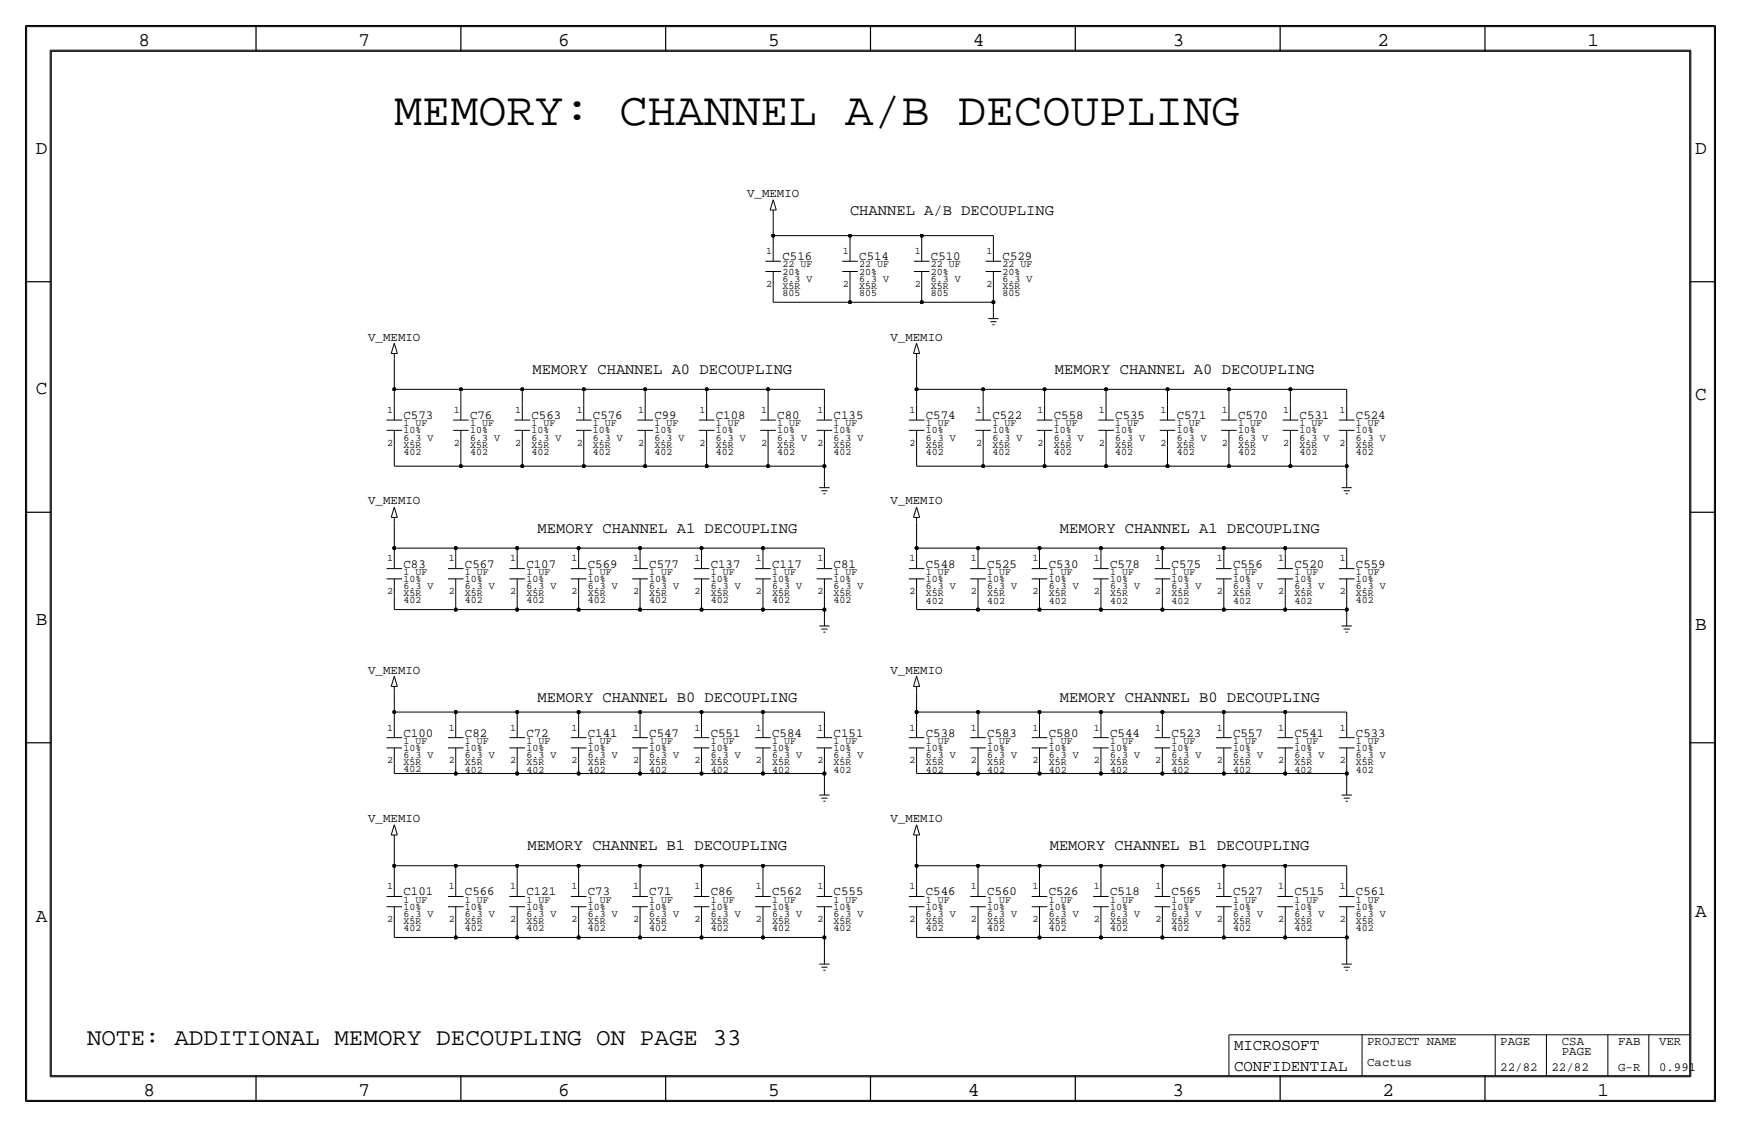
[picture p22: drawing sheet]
<svg xmlns="http://www.w3.org/2000/svg" width="432mm" height="279mm" viewBox="0 0 432 279" stroke-linecap="round" stroke-linejoin="round" font-family="sans-serif">
<defs><g id="words">
<text font-size="11.7" x="97.7" y="31">MEMORY: CHANNEL A/B DECOUPLING</text>
<text font-size="6" x="21.6" y="259.1">NOTE: ADDITIONAL MEMORY DECOUPLING ON PAGE 33</text>
<g font-size="4.8">
<text x="34.3" y="11.4">8</text>
<text x="88.9" y="11.4">7</text>
<text x="138.5" y="11.4">6</text>
<text x="190.5" y="11.4">5</text>
<text x="241.3" y="11.4">4</text>
<text x="290.8" y="11.4">3</text>
<text x="341.6" y="11.4">2</text>
<text x="393.7" y="11.4">1</text>
<text x="8.9" y="38.1">D</text>
<text x="420.4" y="38.1">D</text>
<text x="8.9" y="97.8">C</text>
<text x="420.4" y="99.1">C</text>
<text x="8.9" y="154.9">B</text>
<text x="420.4" y="156.2">B</text>
<text x="420.4" y="227.3">A</text>
<text x="8.9" y="228.6">A</text>
<text x="35.6" y="271.8">8</text>
<text x="88.9" y="271.8">7</text>
<text x="138.4" y="271.8">6</text>
<text x="190.5" y="271.8">5</text>
<text x="240" y="271.8">4</text>
<text x="290.8" y="271.8">3</text>
<text x="342.9" y="271.8">2</text>
<text x="396.2" y="271.8">1</text>
</g>
<g font-size="3.9">
<text x="306.1" y="260.4">MICROSOFT</text>
<text x="306.1" y="265.4">CONFIDENTIAL</text>
</g>
<g font-size="3.8">
<text x="210.8" y="53.3">CHANNEL A/B DECOUPLING</text>
<text x="132.1" y="92.7">MEMORY CHANNEL A0 DECOUPLING</text>
<text x="261.6" y="92.7">MEMORY CHANNEL A0 DECOUPLING</text>
<text x="133.4" y="132.1">MEMORY CHANNEL A1 DECOUPLING</text>
<text x="262.9" y="132.1">MEMORY CHANNEL A1 DECOUPLING</text>
<text x="133.4" y="174">MEMORY CHANNEL B0 DECOUPLING</text>
<text x="262.9" y="174">MEMORY CHANNEL B0 DECOUPLING</text>
<text x="130.8" y="210.8">MEMORY CHANNEL B1 DECOUPLING</text>
<text x="260.4" y="210.8">MEMORY CHANNEL B1 DECOUPLING</text>
</g>
<g font-size="3.1">
<text x="185.3" y="48.9">V_MEMIO</text>
<text x="194.1" y="64.5">C516</text>
<text x="213.1" y="64.5">C514</text>
<text x="230.9" y="64.5">C510</text>
<text x="248.7" y="64.5">C529</text>
<text x="91.3" y="84.4">V_MEMIO</text>
<text x="220.9" y="84.4">V_MEMIO</text>
<text x="100.1" y="103.9">C573</text>
<text x="116.6" y="103.9">C76</text>
<text x="131.8" y="103.9">C563</text>
<text x="147.1" y="103.9">C576</text>
<text x="162.3" y="103.9">C99</text>
<text x="177.5" y="103.9">C108</text>
<text x="192.8" y="103.9">C80</text>
<text x="206.8" y="103.9">C135</text>
<text x="229.6" y="103.9">C574</text>
<text x="246.1" y="103.9">C522</text>
<text x="261.4" y="103.9">C558</text>
<text x="276.6" y="103.9">C535</text>
<text x="291.8" y="103.9">C571</text>
<text x="307.1" y="103.9">C570</text>
<text x="322.3" y="103.9">C531</text>
<text x="336.3" y="103.9">C524</text>
<text x="91.3" y="125.1">V_MEMIO</text>
<text x="220.9" y="125.1">V_MEMIO</text>
<text x="100.1" y="140.7">C83</text>
<text x="115.3" y="140.7">C567</text>
<text x="130.6" y="140.7">C107</text>
<text x="145.8" y="140.7">C569</text>
<text x="161" y="140.7">C577</text>
<text x="176.3" y="140.7">C137</text>
<text x="191.5" y="140.7">C117</text>
<text x="206.8" y="140.7">C81</text>
<text x="229.6" y="140.7">C548</text>
<text x="244.9" y="140.7">C525</text>
<text x="260.1" y="140.7">C530</text>
<text x="275.3" y="140.7">C578</text>
<text x="290.6" y="140.7">C575</text>
<text x="305.8" y="140.7">C556</text>
<text x="321.1" y="140.7">C520</text>
<text x="336.3" y="140.7">C559</text>
<text x="91.3" y="167">V_MEMIO</text>
<text x="220.9" y="167">V_MEMIO</text>
<text x="100.1" y="182.6">C100</text>
<text x="115.3" y="182.6">C82</text>
<text x="130.6" y="182.6">C72</text>
<text x="145.8" y="182.6">C141</text>
<text x="161" y="182.6">C547</text>
<text x="176.3" y="182.6">C551</text>
<text x="191.5" y="182.6">C584</text>
<text x="206.8" y="182.6">C151</text>
<text x="229.6" y="182.6">C538</text>
<text x="244.9" y="182.6">C583</text>
<text x="260.1" y="182.6">C580</text>
<text x="275.3" y="182.6">C544</text>
<text x="290.6" y="182.6">C523</text>
<text x="305.8" y="182.6">C557</text>
<text x="321.1" y="182.6">C541</text>
<text x="336.3" y="182.6">C533</text>
<text x="91.3" y="203.8">V_MEMIO</text>
<text x="220.9" y="203.8">V_MEMIO</text>
<text x="100.1" y="222">C101</text>
<text x="115.3" y="222">C566</text>
<text x="130.6" y="222">C121</text>
<text x="145.8" y="222">C73</text>
<text x="161" y="222">C71</text>
<text x="176.3" y="222">C86</text>
<text x="191.5" y="222">C562</text>
<text x="206.8" y="222">C555</text>
<text x="229.6" y="222">C546</text>
<text x="244.9" y="222">C560</text>
<text x="260.1" y="222">C526</text>
<text x="275.3" y="222">C518</text>
<text x="290.6" y="222">C565</text>
<text x="305.8" y="222">C527</text>
<text x="321.1" y="222">C515</text>
<text x="336.3" y="222">C561</text>
<text x="339.1" y="259.1">PROJECT NAME</text>
<text x="372.1" y="259.1">PAGE</text>
<text x="387.4" y="259.1">CSA</text>
<text x="387.4" y="261.6">PAGE</text>
<text x="401.3" y="259.1">FAB</text>
<text x="411.5" y="259.1">VER</text>
<text x="339.1" y="264.2">Cactus</text>
<text x="372.1" y="265.4">22/82</text>
<text x="384.8" y="265.4">22/82</text>
<text x="401.3" y="265.4">G-R</text>
<text x="411.5" y="265.4">0.991</text>
</g>
<g font-size="2.5">
<text x="190" y="63">1</text>
<text x="209.1" y="63">1</text>
<text x="226.9" y="63">1</text>
<text x="244.6" y="63">1</text>
<text x="190" y="71.1">2</text>
<text x="194.1" y="69.8">6.3 V</text>
<text x="194.1" y="68.1">20%</text>
<text x="194.1" y="66.3">22 UF</text>
<text x="194.1" y="71.6">X5R</text>
<text x="209.1" y="71.1">2</text>
<text x="213.1" y="69.9">6.3 V</text>
<text x="213.1" y="68.1">20%</text>
<text x="213.1" y="66.3">22 UF</text>
<text x="213.1" y="71.6">X5R</text>
<text x="226.9" y="71.1">2</text>
<text x="230.9" y="69.8">6.3 V</text>
<text x="230.9" y="68.1">20%</text>
<text x="230.9" y="66.3">22 UF</text>
<text x="230.9" y="71.6">X5R</text>
<text x="244.6" y="71.1">2</text>
<text x="248.7" y="71.6">X5R</text>
<text x="248.7" y="68.1">20%</text>
<text x="248.7" y="66.3">22 UF</text>
<text x="248.7" y="69.8">6.3 V</text>
<text x="194.1" y="73.4">805</text>
<text x="213.1" y="73.4">805</text>
<text x="230.9" y="73.4">805</text>
<text x="248.7" y="73.4">805</text>
<text x="96" y="102.4">1</text>
<text x="100.1" y="105.7">1 UF</text>
<text x="100.1" y="107.4">10%</text>
<text x="112.5" y="102.4">1</text>
<text x="116.6" y="105.7">1 UF</text>
<text x="116.6" y="107.4">10%</text>
<text x="127.8" y="102.4">1</text>
<text x="131.8" y="105.7">1 UF</text>
<text x="131.8" y="107.4">10%</text>
<text x="143" y="102.4">1</text>
<text x="147.1" y="107.4">10%</text>
<text x="147.1" y="105.7">1 UF</text>
<text x="158.3" y="102.4">1</text>
<text x="162.3" y="105.7">1 UF</text>
<text x="162.3" y="107.4">10%</text>
<text x="173.5" y="102.4">1</text>
<text x="177.5" y="105.7">1 UF</text>
<text x="177.5" y="107.4">10%</text>
<text x="188.7" y="102.4">1</text>
<text x="192.8" y="105.7">1 UF</text>
<text x="192.8" y="107.4">10%</text>
<text x="202.7" y="102.4">1</text>
<text x="206.8" y="107.4">10%</text>
<text x="206.8" y="105.7">1 UF</text>
<text x="225.6" y="102.4">1</text>
<text x="229.6" y="107.4">10%</text>
<text x="229.6" y="105.7">1 UF</text>
<text x="242.1" y="102.4">1</text>
<text x="246.1" y="107.4">10%</text>
<text x="246.1" y="105.7">1 UF</text>
<text x="257.3" y="102.4">1</text>
<text x="261.4" y="105.7">1 UF</text>
<text x="261.4" y="107.5">10%</text>
<text x="272.6" y="102.4">1</text>
<text x="276.6" y="105.7">1 UF</text>
<text x="276.6" y="107.5">10%</text>
<text x="287.8" y="102.4">1</text>
<text x="291.8" y="107.5">10%</text>
<text x="291.8" y="105.7">1 UF</text>
<text x="303" y="102.4">1</text>
<text x="307.1" y="105.7">1 UF</text>
<text x="307.1" y="107.5">10%</text>
<text x="318.3" y="102.4">1</text>
<text x="322.3" y="105.7">1 UF</text>
<text x="322.3" y="107.5">10%</text>
<text x="332.3" y="102.4">1</text>
<text x="336.3" y="105.7">1 UF</text>
<text x="336.3" y="107.5">10%</text>
<text x="96" y="110.5">2</text>
<text x="100.1" y="109.2">6.3 V</text>
<text x="100.1" y="112.8">402</text>
<text x="100.1" y="111">X5R</text>
<text x="112.5" y="110.5">2</text>
<text x="116.6" y="112.8">402</text>
<text x="116.6" y="111">X5R</text>
<text x="116.6" y="109.2">6.3 V</text>
<text x="127.8" y="110.5">2</text>
<text x="131.8" y="111">X5R</text>
<text x="131.8" y="112.8">402</text>
<text x="131.8" y="109.2">6.3 V</text>
<text x="143" y="110.5">2</text>
<text x="147.1" y="112.8">402</text>
<text x="147.1" y="111">X5R</text>
<text x="147.1" y="109.2">6.3 V</text>
<text x="158.3" y="110.5">2</text>
<text x="162.3" y="111">X5R</text>
<text x="162.3" y="112.8">402</text>
<text x="162.3" y="109.2">6.3 V</text>
<text x="173.5" y="110.5">2</text>
<text x="177.5" y="109.2">6.3 V</text>
<text x="177.5" y="111">X5R</text>
<text x="177.5" y="112.8">402</text>
<text x="188.7" y="110.5">2</text>
<text x="192.8" y="111">X5R</text>
<text x="192.8" y="109.2">6.3 V</text>
<text x="192.8" y="112.8">402</text>
<text x="202.7" y="110.5">2</text>
<text x="206.8" y="112.8">402</text>
<text x="206.8" y="111">X5R</text>
<text x="206.8" y="109.2">6.3 V</text>
<text x="225.6" y="110.5">2</text>
<text x="229.6" y="109.2">6.3 V</text>
<text x="229.6" y="112.8">402</text>
<text x="229.6" y="111">X5R</text>
<text x="242.1" y="110.5">2</text>
<text x="246.1" y="109.2">6.3 V</text>
<text x="246.1" y="111">X5R</text>
<text x="246.1" y="112.8">402</text>
<text x="257.3" y="110.5">2</text>
<text x="261.4" y="111">X5R</text>
<text x="261.4" y="112.8">402</text>
<text x="261.4" y="109.2">6.3 V</text>
<text x="272.6" y="110.5">2</text>
<text x="276.6" y="109.2">6.3 V</text>
<text x="276.6" y="111">X5R</text>
<text x="276.6" y="112.8">402</text>
<text x="287.8" y="110.5">2</text>
<text x="291.8" y="112.8">402</text>
<text x="291.8" y="111">X5R</text>
<text x="291.8" y="109.2">6.3 V</text>
<text x="303" y="110.5">2</text>
<text x="307.1" y="111">X5R</text>
<text x="307.1" y="112.8">402</text>
<text x="307.1" y="109.2">6.3 V</text>
<text x="318.3" y="110.5">2</text>
<text x="322.3" y="111">X5R</text>
<text x="322.3" y="112.8">402</text>
<text x="322.3" y="109.2">6.3 V</text>
<text x="332.3" y="110.5">2</text>
<text x="336.3" y="111">X5R</text>
<text x="336.3" y="109.2">6.3 V</text>
<text x="336.3" y="112.8">402</text>
<text x="96" y="139.2">1</text>
<text x="100.1" y="142.5">1 UF</text>
<text x="111.3" y="139.2">1</text>
<text x="115.3" y="142.5">1 UF</text>
<text x="126.5" y="139.2">1</text>
<text x="130.6" y="142.5">1 UF</text>
<text x="141.8" y="139.2">1</text>
<text x="145.8" y="142.5">1 UF</text>
<text x="157" y="139.2">1</text>
<text x="161" y="142.5">1 UF</text>
<text x="172.2" y="139.2">1</text>
<text x="176.3" y="142.5">1 UF</text>
<text x="187.5" y="139.2">1</text>
<text x="191.5" y="142.5">1 UF</text>
<text x="202.7" y="139.2">1</text>
<text x="206.8" y="142.5">1 UF</text>
<text x="225.6" y="139.2">1</text>
<text x="229.6" y="142.5">1 UF</text>
<text x="240.8" y="139.2">1</text>
<text x="244.8" y="142.5">1 UF</text>
<text x="256.1" y="139.2">1</text>
<text x="260.1" y="142.5">1 UF</text>
<text x="271.3" y="139.2">1</text>
<text x="275.3" y="142.5">1 UF</text>
<text x="286.5" y="139.2">1</text>
<text x="290.6" y="142.5">1 UF</text>
<text x="301.8" y="139.2">1</text>
<text x="305.8" y="142.5">1 UF</text>
<text x="317" y="139.2">1</text>
<text x="321.1" y="142.5">1 UF</text>
<text x="332.3" y="139.2">1</text>
<text x="336.3" y="142.5">1 UF</text>
<text x="96" y="147.3">2</text>
<text x="100.1" y="144.3">10%</text>
<text x="100.1" y="146">6.3 V</text>
<text x="100.1" y="149.6">402</text>
<text x="100.1" y="147.8">X5R</text>
<text x="111.3" y="147.3">2</text>
<text x="115.3" y="146">6.3 V</text>
<text x="115.3" y="144.3">10%</text>
<text x="115.3" y="149.6">402</text>
<text x="115.3" y="147.8">X5R</text>
<text x="126.5" y="147.3">2</text>
<text x="130.6" y="146">6.3 V</text>
<text x="130.6" y="144.3">10%</text>
<text x="130.6" y="149.6">402</text>
<text x="130.6" y="147.8">X5R</text>
<text x="141.8" y="147.3">2</text>
<text x="145.8" y="146">6.3 V</text>
<text x="145.8" y="147.8">X5R</text>
<text x="145.8" y="149.6">402</text>
<text x="145.8" y="144.3">10%</text>
<text x="157" y="147.3">2</text>
<text x="161" y="147.8">X5R</text>
<text x="161" y="149.6">402</text>
<text x="161" y="144.3">10%</text>
<text x="161" y="146">6.3 V</text>
<text x="172.2" y="147.3">2</text>
<text x="176.3" y="146">6.3 V</text>
<text x="176.3" y="144.3">10%</text>
<text x="176.3" y="149.6">402</text>
<text x="176.3" y="147.8">X5R</text>
<text x="187.5" y="147.3">2</text>
<text x="191.5" y="144.3">10%</text>
<text x="191.5" y="149.6">402</text>
<text x="191.5" y="147.8">X5R</text>
<text x="191.5" y="146">6.3 V</text>
<text x="202.7" y="147.3">2</text>
<text x="206.8" y="147.8">X5R</text>
<text x="206.8" y="144.3">10%</text>
<text x="206.8" y="149.6">402</text>
<text x="206.8" y="146">6.3 V</text>
<text x="225.6" y="147.3">2</text>
<text x="229.6" y="149.6">402</text>
<text x="229.6" y="147.8">X5R</text>
<text x="229.6" y="146.1">6.3 V</text>
<text x="229.6" y="144.3">10%</text>
<text x="240.8" y="147.3">2</text>
<text x="244.8" y="149.6">402</text>
<text x="244.8" y="146.1">6.3 V</text>
<text x="244.8" y="147.8">X5R</text>
<text x="244.8" y="144.3">10%</text>
<text x="256.1" y="147.3">2</text>
<text x="260.1" y="146.1">6.3 V</text>
<text x="260.1" y="147.8">X5R</text>
<text x="260.1" y="149.6">402</text>
<text x="260.1" y="144.3">10%</text>
<text x="271.3" y="147.3">2</text>
<text x="275.3" y="149.6">402</text>
<text x="275.3" y="144.3">10%</text>
<text x="275.3" y="147.8">X5R</text>
<text x="275.3" y="146.1">6.3 V</text>
<text x="286.5" y="147.3">2</text>
<text x="290.6" y="147.8">X5R</text>
<text x="290.6" y="149.6">402</text>
<text x="290.6" y="144.3">10%</text>
<text x="290.6" y="146.1">6.3 V</text>
<text x="301.8" y="147.3">2</text>
<text x="305.8" y="146.1">6.3 V</text>
<text x="305.8" y="147.8">X5R</text>
<text x="305.8" y="149.6">402</text>
<text x="305.8" y="144.3">10%</text>
<text x="317" y="147.3">2</text>
<text x="321.1" y="149.6">402</text>
<text x="321.1" y="147.8">X5R</text>
<text x="321.1" y="146.1">6.3 V</text>
<text x="321.1" y="144.3">10%</text>
<text x="332.3" y="147.3">2</text>
<text x="336.3" y="149.6">402</text>
<text x="336.3" y="144.3">10%</text>
<text x="336.3" y="146.1">6.3 V</text>
<text x="336.3" y="147.8">X5R</text>
<text x="96" y="181.1">1</text>
<text x="100.1" y="184.4">1 UF</text>
<text x="111.3" y="181.1">1</text>
<text x="115.3" y="184.4">1 UF</text>
<text x="126.5" y="181.1">1</text>
<text x="130.6" y="184.4">1 UF</text>
<text x="141.8" y="181.1">1</text>
<text x="145.8" y="184.4">1 UF</text>
<text x="157" y="181.1">1</text>
<text x="161" y="184.4">1 UF</text>
<text x="172.2" y="181.1">1</text>
<text x="176.3" y="184.4">1 UF</text>
<text x="187.5" y="181.1">1</text>
<text x="191.5" y="184.4">1 UF</text>
<text x="202.7" y="181.1">1</text>
<text x="206.8" y="184.4">1 UF</text>
<text x="225.6" y="181.1">1</text>
<text x="229.6" y="184.4">1 UF</text>
<text x="240.8" y="181.1">1</text>
<text x="244.9" y="184.4">1 UF</text>
<text x="256.1" y="181.1">1</text>
<text x="260.1" y="184.4">1 UF</text>
<text x="271.3" y="181.1">1</text>
<text x="275.3" y="184.4">1 UF</text>
<text x="286.5" y="181.1">1</text>
<text x="290.6" y="184.4">1 UF</text>
<text x="301.8" y="181.1">1</text>
<text x="305.8" y="184.4">1 UF</text>
<text x="317" y="181.1">1</text>
<text x="321.1" y="184.4">1 UF</text>
<text x="332.3" y="181.1">1</text>
<text x="336.3" y="184.4">1 UF</text>
<text x="96" y="189.2">2</text>
<text x="100.1" y="187.9">6.3 V</text>
<text x="100.1" y="189.7">X5R</text>
<text x="100.1" y="191.5">402</text>
<text x="100.1" y="186.2">10%</text>
<text x="111.3" y="189.2">2</text>
<text x="115.3" y="188">6.3 V</text>
<text x="115.3" y="189.7">X5R</text>
<text x="115.3" y="191.5">402</text>
<text x="115.3" y="186.2">10%</text>
<text x="126.5" y="189.2">2</text>
<text x="130.6" y="188">6.3 V</text>
<text x="130.6" y="189.7">X5R</text>
<text x="130.6" y="191.5">402</text>
<text x="130.6" y="186.2">10%</text>
<text x="141.8" y="189.2">2</text>
<text x="145.8" y="189.7">X5R</text>
<text x="145.8" y="191.5">402</text>
<text x="145.8" y="186.2">10%</text>
<text x="145.8" y="188">6.3 V</text>
<text x="157" y="189.2">2</text>
<text x="161" y="188">6.3 V</text>
<text x="161" y="189.8">X5R</text>
<text x="161" y="191.5">402</text>
<text x="161" y="186.2">10%</text>
<text x="172.2" y="189.2">2</text>
<text x="176.3" y="188">6.3 V</text>
<text x="176.3" y="191.5">402</text>
<text x="176.3" y="189.8">X5R</text>
<text x="176.3" y="186.2">10%</text>
<text x="187.5" y="189.2">2</text>
<text x="191.5" y="188">6.3 V</text>
<text x="191.5" y="191.5">402</text>
<text x="191.5" y="189.8">X5R</text>
<text x="191.5" y="186.2">10%</text>
<text x="202.7" y="189.2">2</text>
<text x="206.8" y="191.5">402</text>
<text x="206.8" y="186.2">10%</text>
<text x="206.8" y="188">6.3 V</text>
<text x="206.8" y="189.8">X5R</text>
<text x="225.6" y="189.2">2</text>
<text x="229.6" y="191.5">402</text>
<text x="229.6" y="188">6.3 V</text>
<text x="229.6" y="186.2">10%</text>
<text x="229.6" y="189.7">X5R</text>
<text x="240.8" y="189.2">2</text>
<text x="244.9" y="186.2">10%</text>
<text x="244.9" y="188">6.3 V</text>
<text x="244.9" y="191.5">402</text>
<text x="244.9" y="189.7">X5R</text>
<text x="256.1" y="189.2">2</text>
<text x="260.1" y="191.5">402</text>
<text x="260.1" y="189.7">X5R</text>
<text x="260.1" y="188">6.3 V</text>
<text x="260.1" y="186.2">10%</text>
<text x="271.3" y="189.2">2</text>
<text x="275.3" y="186.2">10%</text>
<text x="275.3" y="188">6.3 V</text>
<text x="275.3" y="189.7">X5R</text>
<text x="275.3" y="191.5">402</text>
<text x="286.5" y="189.2">2</text>
<text x="290.6" y="186.2">10%</text>
<text x="290.6" y="191.5">402</text>
<text x="290.6" y="189.7">X5R</text>
<text x="290.6" y="188">6.3 V</text>
<text x="301.8" y="189.2">2</text>
<text x="305.8" y="191.5">402</text>
<text x="305.8" y="188">6.3 V</text>
<text x="305.8" y="189.7">X5R</text>
<text x="305.8" y="186.2">10%</text>
<text x="317" y="189.2">2</text>
<text x="321.1" y="189.7">X5R</text>
<text x="321.1" y="188">6.3 V</text>
<text x="321.1" y="186.2">10%</text>
<text x="321.1" y="191.5">402</text>
<text x="332.3" y="189.2">2</text>
<text x="336.3" y="186.2">10%</text>
<text x="336.3" y="191.5">402</text>
<text x="336.3" y="189.7">X5R</text>
<text x="336.3" y="188">6.3 V</text>
<text x="96" y="220.5">1</text>
<text x="111.3" y="220.5">1</text>
<text x="126.5" y="220.5">1</text>
<text x="141.8" y="220.5">1</text>
<text x="157" y="220.5">1</text>
<text x="172.2" y="220.5">1</text>
<text x="187.5" y="220.5">1</text>
<text x="202.7" y="220.5">1</text>
<text x="225.6" y="220.5">1</text>
<text x="240.8" y="220.5">1</text>
<text x="256.1" y="220.5">1</text>
<text x="271.3" y="220.5">1</text>
<text x="286.5" y="220.5">1</text>
<text x="301.8" y="220.5">1</text>
<text x="317" y="220.5">1</text>
<text x="332.3" y="220.5">1</text>
<text x="100.1" y="223.8">1 UF</text>
<text x="100.1" y="227.3">6.3 V</text>
<text x="100.1" y="225.5">10%</text>
<text x="115.3" y="225.5">10%</text>
<text x="115.3" y="223.8">1 UF</text>
<text x="115.3" y="227.3">6.3 V</text>
<text x="130.6" y="225.5">10%</text>
<text x="130.6" y="227.3">6.3 V</text>
<text x="130.6" y="223.8">1 UF</text>
<text x="145.8" y="223.8">1 UF</text>
<text x="145.8" y="225.6">10%</text>
<text x="145.8" y="227.3">6.3 V</text>
<text x="161" y="225.6">10%</text>
<text x="161" y="223.8">1 UF</text>
<text x="161" y="227.3">6.3 V</text>
<text x="176.3" y="225.5">10%</text>
<text x="176.3" y="223.8">1 UF</text>
<text x="176.3" y="227.3">6.3 V</text>
<text x="191.5" y="225.5">10%</text>
<text x="191.5" y="223.8">1 UF</text>
<text x="191.5" y="227.3">6.3 V</text>
<text x="206.8" y="225.5">10%</text>
<text x="206.8" y="223.8">1 UF</text>
<text x="206.8" y="227.3">6.3 V</text>
<text x="229.6" y="227.3">6.3 V</text>
<text x="229.6" y="225.6">10%</text>
<text x="229.6" y="223.8">1 UF</text>
<text x="244.9" y="227.3">6.3 V</text>
<text x="244.9" y="225.6">10%</text>
<text x="244.9" y="223.8">1 UF</text>
<text x="260.1" y="227.3">6.3 V</text>
<text x="260.1" y="225.6">10%</text>
<text x="260.1" y="223.8">1 UF</text>
<text x="275.3" y="223.8">1 UF</text>
<text x="275.3" y="225.6">10%</text>
<text x="275.3" y="227.3">6.3 V</text>
<text x="290.6" y="223.8">1 UF</text>
<text x="290.6" y="225.6">10%</text>
<text x="290.6" y="227.3">6.3 V</text>
<text x="305.8" y="223.8">1 UF</text>
<text x="305.8" y="225.6">10%</text>
<text x="305.8" y="227.3">6.3 V</text>
<text x="321.1" y="223.8">1 UF</text>
<text x="321.1" y="225.6">10%</text>
<text x="321.1" y="227.3">6.3 V</text>
<text x="336.3" y="227.3">6.3 V</text>
<text x="336.3" y="225.6">10%</text>
<text x="336.3" y="223.8">1 UF</text>
<text x="96" y="228.6">2</text>
<text x="100.1" y="229.1">X5R</text>
<text x="100.1" y="230.9">402</text>
<text x="111.3" y="228.6">2</text>
<text x="115.3" y="230.9">402</text>
<text x="115.3" y="229.1">X5R</text>
<text x="126.5" y="228.6">2</text>
<text x="130.6" y="230.9">402</text>
<text x="130.6" y="229.1">X5R</text>
<text x="141.8" y="228.6">2</text>
<text x="145.8" y="230.9">402</text>
<text x="145.8" y="229.1">X5R</text>
<text x="157" y="228.6">2</text>
<text x="161" y="229.1">X5R</text>
<text x="161" y="230.9">402</text>
<text x="172.2" y="228.6">2</text>
<text x="176.3" y="230.9">402</text>
<text x="176.3" y="229.1">X5R</text>
<text x="187.5" y="228.6">2</text>
<text x="191.5" y="230.9">402</text>
<text x="191.5" y="229.1">X5R</text>
<text x="202.7" y="228.6">2</text>
<text x="206.8" y="230.9">402</text>
<text x="206.8" y="229.1">X5R</text>
<text x="225.6" y="228.6">2</text>
<text x="229.6" y="229.1">X5R</text>
<text x="229.6" y="230.9">402</text>
<text x="240.8" y="228.6">2</text>
<text x="244.9" y="230.9">402</text>
<text x="244.9" y="229.1">X5R</text>
<text x="256.1" y="228.6">2</text>
<text x="260.1" y="230.9">402</text>
<text x="260.1" y="229.1">X5R</text>
<text x="271.3" y="228.6">2</text>
<text x="275.3" y="229.1">X5R</text>
<text x="275.3" y="230.9">402</text>
<text x="286.5" y="228.6">2</text>
<text x="290.6" y="229.1">X5R</text>
<text x="290.6" y="230.9">402</text>
<text x="301.8" y="228.6">2</text>
<text x="305.8" y="229.1">X5R</text>
<text x="305.8" y="230.9">402</text>
<text x="317" y="228.6">2</text>
<text x="321.1" y="230.9">402</text>
<text x="321.1" y="229.1">X5R</text>
<text x="332.3" y="228.6">2</text>
<text x="336.3" y="229.1">X5R</text>
<text x="336.3" y="230.9">402</text>
</g>
</g></defs>
<!-- layer: Nets -->
<g fill="none" stroke="#000" stroke-width=".25">
<path d="M191.8 58.4h19zM191.8 53.3v5.1zM191.8 58.4v2.6zM210.8 58.4v2.6zM210.8 58.4h17.8zM228.6 58.4v2.6zM228.6 58.4h17.8zM246.4 58.4v2.6zM191.8 74.9h19zM191.8 71.1v3.8zM210.8 71.1v3.8zM210.8 74.9h17.8z"/>
<path d="M228.6 74.9h17.8zM228.6 71.1v3.8zM246.4 71.1v3.8zM246.4 74.9v2.6zM97.8 96.5v3.8zM97.8 96.5h16.5zM97.8 88.9v7.6zM114.3 96.5h15.2zM114.3 96.5v3.8zM129.5 96.5h15.3zM129.5 96.5v3.8zM144.8 96.5v3.8z"/>
<path d="M144.8 96.5h15.2zM160 96.5h15.3zM160 96.5v3.8zM175.3 96.5h15.2zM175.3 96.5v3.8zM190.5 96.5h14zM190.5 96.5v3.8zM204.5 96.5v3.8zM227.3 96.5h16.5zM227.3 88.9v7.6zM227.3 96.5v3.8zM243.8 96.5h15.3z"/>
<path d="M243.8 96.5v3.8zM259.1 96.5h15.2zM259.1 96.5v3.8zM274.3 96.5v3.8zM274.3 96.5h15.3zM289.6 96.5h15.2zM289.6 96.5v3.8zM304.8 96.5h15.2zM304.8 96.5v3.8zM320 96.5h14zM320 96.5v3.8zM334 96.5v3.8z"/>
<path d="M97.8 115.6h16.5zM97.8 110.5v5.1zM114.3 115.6h15.2zM114.3 110.5v5.1zM129.5 115.6h15.3zM129.5 110.5v5.1zM144.8 110.5v5.1zM144.8 115.6h15.2zM160 115.6h15.3zM160 110.5v5.1zM175.3 115.6h15.2zM175.3 110.5v5.1z"/>
<path d="M190.5 115.6h14zM190.5 110.5v5.1zM204.5 110.5v5.1zM204.5 115.6v3.8zM227.3 115.6h16.5zM227.3 110.5v5.1zM243.8 115.6h15.3zM243.8 110.5v5.1zM259.1 115.6h15.2zM259.1 110.5v5.1zM274.3 110.5v5.1zM274.3 115.6h15.3z"/>
<path d="M289.6 115.6h15.2zM289.6 110.5v5.1zM304.8 115.6h15.2zM304.8 110.5v5.1zM320 115.6h14zM320 110.5v5.1zM334 110.5v5.1zM334 115.6v3.8zM97.8 135.9v1.3zM97.8 135.9h15.2zM97.8 129.5v6.4zM113 135.9h15.3z"/>
<path d="M113 135.9v1.3zM128.3 135.9h15.2zM128.3 135.9v1.3zM143.5 135.9h15.3zM143.5 135.9v1.3zM158.7 135.9h15.3zM158.7 135.9v1.3zM174 135.9h15.2zM174 135.9v1.3zM189.2 135.9h15.3zM189.2 135.9v1.3zM204.5 135.9v1.3z"/>
<path d="M227.3 135.9v1.3zM227.3 135.9h15.3zM227.3 129.5v6.4zM242.6 135.9h15.2zM242.6 135.9v1.3zM257.8 135.9h15.2zM257.8 135.9v1.3zM273 135.9h15.3zM273 135.9v1.3zM288.3 135.9h15.2zM288.3 135.9v1.3zM303.5 135.9h15.3z"/>
<path d="M303.5 135.9v1.3zM318.8 135.9h15.2zM318.8 135.9v1.3zM334 135.9v1.3zM97.8 147.3v3.8zM97.8 151.1h15.2zM113 151.1h15.3zM113 147.3v3.8zM128.3 151.1h15.2zM128.3 147.3v3.8zM143.5 151.1h15.3zM143.5 147.3v3.8z"/>
<path d="M158.7 151.1h15.3zM158.7 147.3v3.8zM174 147.3v3.8zM174 151.1h15.2zM189.2 151.1h15.3zM189.2 147.3v3.8zM204.5 147.3v3.8zM204.5 151.1v2.6zM227.3 147.3v3.8zM227.3 151.1h15.3zM242.6 151.1h15.2zM242.6 147.3v3.8z"/>
<path d="M257.8 151.1h15.2zM257.8 147.3v3.8zM273 151.1h15.3zM273 147.3v3.8zM288.3 151.1h15.2zM288.3 147.3v3.8zM303.5 151.1h15.3zM303.5 147.3v3.8zM318.8 151.1h15.2zM318.8 147.3v3.8zM334 147.3v3.8zM334 151.1v2.6z"/>
<path d="M97.8 176.5v2.6zM97.8 176.5h15.2zM97.8 171.4v5.1zM113 176.5h15.3zM113 176.5v2.6zM128.3 176.5h15.2zM128.3 176.5v2.6zM143.5 176.5h15.2zM143.5 176.5v2.6zM158.7 176.5h15.3zM158.7 176.5v2.6zM174 176.5h15.2z"/>
<path d="M174 176.5v2.6zM189.2 176.5h15.3zM189.2 176.5v2.6zM204.5 176.5v2.6zM227.3 176.5v2.6zM227.3 176.5h15.3zM227.3 171.4v5.1zM242.6 176.5h15.2zM242.6 176.5v2.6zM257.8 176.5h15.2zM257.8 176.5v2.6zM273 176.5v2.6z"/>
<path d="M273.1 176.5h15.2zM288.3 176.5h15.2zM288.3 176.5v2.6zM303.5 176.5h15.3zM303.5 176.5v2.6zM318.8 176.5h15.2zM318.8 176.5v2.6zM334 176.5v2.6zM97.8 189.2v2.6zM97.8 191.8h15.2zM113 191.8h15.3zM113 189.2v2.6z"/>
<path d="M128.3 191.8h15.2zM128.3 189.2v2.6zM143.5 191.8h15.3zM143.5 189.2v2.6zM158.7 191.8h15.3zM158.7 189.2v2.6zM174 189.2v2.6zM174 191.8h15.2zM189.2 191.8h15.3zM189.2 189.2v2.6zM204.5 189.2v2.6zM204.5 191.8v3.8z"/>
<path d="M227.3 189.2v2.6zM227.3 191.8h15.3zM242.6 191.8h15.2zM242.6 189.2v2.6zM257.8 191.8h15.2zM257.8 189.2v2.6zM273 191.8h15.3zM273 189.2v2.6zM288.3 191.8h15.2zM288.3 189.2v2.6zM303.5 191.8h15.3zM303.5 189.2v2.6z"/>
<path d="M318.8 191.8h15.2zM318.8 189.2v2.6zM334 189.2v2.6zM334 191.8v3.8zM97.8 214.6v3.8zM97.8 214.6h15.2zM97.8 208.3v6.3zM113 214.6h15.3zM113 214.6v3.8zM128.3 214.6h15.2zM128.3 214.6v3.8zM143.5 214.6h15.2z"/>
<path d="M143.5 214.6v3.8zM158.7 214.6h15.3zM158.7 214.6v3.8zM174 214.6h15.2zM174 214.6v3.8zM189.2 214.6h15.3zM189.2 214.6v3.8zM204.5 214.6v3.8zM227.3 214.6v3.8zM227.3 214.6h15.3zM227.3 208.3v6.3zM242.6 214.6h15.2z"/>
<path d="M242.6 214.6v3.8zM257.8 214.6h15.2zM257.8 214.6v3.8zM273 214.6v3.8zM273.1 214.6h15.2zM288.3 214.6h15.2zM288.3 214.6v3.8zM303.5 214.6h15.3zM303.5 214.6v3.8zM318.8 214.6v3.8zM318.8 214.6h15.2zM334 214.6v3.8z"/>
<path d="M97.8 232.4h15.2zM97.8 228.6v3.8zM113 232.4h15.3zM113 228.6v3.8zM128.3 232.4h15.2zM128.3 228.6v3.8zM143.5 232.4h15.2zM143.5 228.6v3.8zM158.7 232.4h15.3zM158.7 228.6v3.8zM174 232.4h15.2zM174 228.6v3.8z"/>
<path d="M189.2 232.4h15.3zM189.2 228.6v3.8zM204.5 228.6v3.8zM204.5 232.4v5.1zM227.3 232.4h15.3zM227.3 228.6v3.8zM242.6 232.4h15.2zM242.6 228.6v3.8zM257.8 232.4h15.2zM257.8 228.6v3.8zM273 228.6v3.8zM273.1 232.4h15.2z"/>
<path d="M288.3 232.4h15.2zM288.3 228.6v3.8zM303.5 232.4h15.3zM303.5 228.6v3.8zM318.8 232.4h15.2zM318.8 228.6v3.8zM334 228.6v3.8zM334 232.4v5.1z"/>
</g>
<g fill="#000" stroke="#000" stroke-width=".25">
<circle cx="191.8" cy="58.4" r=".41"/>
<circle cx="210.8" cy="58.4" r=".41"/>
<circle cx="228.6" cy="58.4" r=".41"/>
<circle cx="210.8" cy="74.9" r=".41"/>
<circle cx="228.6" cy="74.9" r=".41"/>
<circle cx="246.4" cy="74.9" r=".41"/>
<circle cx="97.8" cy="96.5" r=".41"/>
<circle cx="114.3" cy="96.5" r=".41"/>
<circle cx="129.5" cy="96.5" r=".41"/>
<circle cx="144.8" cy="96.5" r=".41"/>
<circle cx="160" cy="96.5" r=".41"/>
<circle cx="175.3" cy="96.5" r=".41"/>
<circle cx="190.5" cy="96.5" r=".41"/>
<circle cx="227.3" cy="96.5" r=".41"/>
<circle cx="243.8" cy="96.5" r=".41"/>
<circle cx="259.1" cy="96.5" r=".41"/>
<circle cx="274.3" cy="96.5" r=".41"/>
<circle cx="289.6" cy="96.5" r=".41"/>
<circle cx="304.8" cy="96.5" r=".41"/>
<circle cx="320" cy="96.5" r=".41"/>
<circle cx="114.3" cy="115.6" r=".41"/>
<circle cx="129.5" cy="115.6" r=".41"/>
<circle cx="144.8" cy="115.6" r=".41"/>
<circle cx="160" cy="115.6" r=".41"/>
<circle cx="175.3" cy="115.6" r=".41"/>
<circle cx="190.5" cy="115.6" r=".41"/>
<circle cx="204.5" cy="115.6" r=".41"/>
<circle cx="243.8" cy="115.6" r=".41"/>
<circle cx="259.1" cy="115.6" r=".41"/>
<circle cx="274.3" cy="115.6" r=".41"/>
<circle cx="289.6" cy="115.6" r=".41"/>
<circle cx="304.8" cy="115.6" r=".41"/>
<circle cx="320" cy="115.6" r=".41"/>
<circle cx="334" cy="115.6" r=".41"/>
<circle cx="97.8" cy="135.9" r=".41"/>
<circle cx="113" cy="135.9" r=".41"/>
<circle cx="128.3" cy="135.9" r=".41"/>
<circle cx="143.5" cy="135.9" r=".41"/>
<circle cx="158.7" cy="135.9" r=".41"/>
<circle cx="174" cy="135.9" r=".41"/>
<circle cx="189.2" cy="135.9" r=".41"/>
<circle cx="227.3" cy="135.9" r=".41"/>
<circle cx="242.6" cy="135.9" r=".41"/>
<circle cx="257.8" cy="135.9" r=".41"/>
<circle cx="273" cy="135.9" r=".41"/>
<circle cx="288.3" cy="135.9" r=".41"/>
<circle cx="303.5" cy="135.9" r=".41"/>
<circle cx="318.8" cy="135.9" r=".41"/>
<circle cx="113" cy="151.1" r=".41"/>
<circle cx="128.3" cy="151.1" r=".41"/>
<circle cx="143.5" cy="151.1" r=".41"/>
<circle cx="158.7" cy="151.1" r=".41"/>
<circle cx="174" cy="151.1" r=".41"/>
<circle cx="189.2" cy="151.1" r=".41"/>
<circle cx="204.5" cy="151.1" r=".41"/>
<circle cx="242.6" cy="151.1" r=".41"/>
<circle cx="257.8" cy="151.1" r=".41"/>
<circle cx="273" cy="151.1" r=".41"/>
<circle cx="288.3" cy="151.1" r=".41"/>
<circle cx="303.5" cy="151.1" r=".41"/>
<circle cx="318.8" cy="151.1" r=".41"/>
<circle cx="334" cy="151.1" r=".41"/>
<circle cx="97.8" cy="176.5" r=".41"/>
<circle cx="113" cy="176.5" r=".41"/>
<circle cx="128.3" cy="176.5" r=".41"/>
<circle cx="143.5" cy="176.5" r=".41"/>
<circle cx="158.7" cy="176.5" r=".41"/>
<circle cx="174" cy="176.5" r=".41"/>
<circle cx="189.2" cy="176.5" r=".41"/>
<circle cx="227.3" cy="176.5" r=".41"/>
<circle cx="242.6" cy="176.5" r=".41"/>
<circle cx="257.8" cy="176.5" r=".41"/>
<circle cx="273" cy="176.5" r=".41"/>
<circle cx="288.3" cy="176.5" r=".41"/>
<circle cx="303.5" cy="176.5" r=".41"/>
<circle cx="318.8" cy="176.5" r=".41"/>
<circle cx="113" cy="191.8" r=".41"/>
<circle cx="128.3" cy="191.8" r=".41"/>
<circle cx="143.5" cy="191.8" r=".41"/>
<circle cx="158.7" cy="191.8" r=".41"/>
<circle cx="174" cy="191.8" r=".41"/>
<circle cx="189.2" cy="191.8" r=".41"/>
<circle cx="204.5" cy="191.8" r=".41"/>
<circle cx="242.6" cy="191.8" r=".41"/>
<circle cx="257.8" cy="191.8" r=".41"/>
<circle cx="273" cy="191.8" r=".41"/>
<circle cx="288.3" cy="191.8" r=".41"/>
<circle cx="303.5" cy="191.8" r=".41"/>
<circle cx="318.8" cy="191.8" r=".41"/>
<circle cx="334" cy="191.8" r=".41"/>
<circle cx="97.8" cy="214.6" r=".41"/>
<circle cx="113" cy="214.6" r=".41"/>
<circle cx="128.3" cy="214.6" r=".41"/>
<circle cx="143.5" cy="214.6" r=".41"/>
<circle cx="158.7" cy="214.6" r=".41"/>
<circle cx="174" cy="214.6" r=".41"/>
<circle cx="189.2" cy="214.6" r=".41"/>
<circle cx="227.3" cy="214.6" r=".41"/>
<circle cx="242.6" cy="214.6" r=".41"/>
<circle cx="257.8" cy="214.6" r=".41"/>
<circle cx="273" cy="214.6" r=".41"/>
<circle cx="288.3" cy="214.6" r=".41"/>
<circle cx="303.5" cy="214.6" r=".41"/>
<circle cx="318.8" cy="214.6" r=".41"/>
<circle cx="113" cy="232.4" r=".41"/>
<circle cx="128.3" cy="232.4" r=".41"/>
<circle cx="143.5" cy="232.4" r=".41"/>
<circle cx="158.7" cy="232.4" r=".41"/>
<circle cx="174" cy="232.4" r=".41"/>
<circle cx="189.2" cy="232.4" r=".41"/>
<circle cx="204.5" cy="232.4" r=".41"/>
<circle cx="242.6" cy="232.4" r=".41"/>
<circle cx="257.8" cy="232.4" r=".41"/>
<circle cx="273" cy="232.4" r=".41"/>
<circle cx="288.3" cy="232.4" r=".41"/>
<circle cx="303.5" cy="232.4" r=".41"/>
<circle cx="318.8" cy="232.4" r=".41"/>
<circle cx="334" cy="232.4" r=".41"/>
</g>
<!-- layer: Components -->
<g fill="none" stroke="#000" stroke-width=".25">
<path d="M191 52.1h1.5zM191.8 52.1v1.2zM191.8 49.5l.7 2.6zM191.8 49.5l-.8 2.6zM189.8 64.8h3.9zM189.8 67.3h3.9zM191.8 61v3.8zM191.8 67.3v3.8zM208.9 64.8h3.9zM208.9 67.3h3.9zM210.8 61v3.8zM210.8 67.3v3.8z"/>
<path d="M226.7 64.8h3.8zM226.7 67.3h3.8zM228.6 61v3.8zM228.6 67.3v3.8zM244.4 64.8h3.9zM244.4 67.3h3.9zM245.1 79h2.5zM245.6 79.8h1.5zM246.4 61v3.8zM246.4 67.3v3.8zM246.4 77.5v1.5zM97 87.6h1.6z"/>
<path d="M97.8 87.6v1.3zM97.8 85.1l.8 2.5zM97.8 85.1l-.8 2.5zM226.6 87.6h1.5zM227.3 85.1l-.7 2.5zM227.3 87.6v1.3zM227.3 85.1l.8 2.5zM246.1 80.5h.5zM95.9 104.1h3.8zM95.9 106.7h3.8zM97.8 100.3v3.8zM97.8 106.7v3.8z"/>
<path d="M112.4 104.1h3.8zM112.4 106.7h3.8zM114.3 100.3v3.8zM114.3 106.7v3.8zM127.6 104.1h3.9zM127.6 106.7h3.9zM129.5 100.3v3.8zM129.5 106.7v3.8zM142.8 104.1h3.9zM142.8 106.7h3.9zM144.8 100.3v3.8zM144.8 106.7v3.8z"/>
<path d="M158.1 104.1h3.9zM158.1 106.7h3.9zM160 100.3v3.8zM160 106.7v3.8zM173.3 104.1h3.9zM173.3 106.7h3.9zM175.3 100.3v3.8zM175.3 106.7v3.8zM188.6 104.1h3.8zM188.6 106.7h3.8zM190.5 100.3v3.8zM190.5 106.7v3.8z"/>
<path d="M202.5 104.1h3.9zM202.5 106.7h3.9zM204.5 119.4v1.5zM204.5 100.3v3.8zM204.5 106.7v3.8zM225.4 104.1h3.9zM225.4 106.7h3.9zM227.3 100.3v3.8zM227.3 106.7v3.8zM241.9 104.1h3.9zM241.9 106.7h3.9zM243.8 100.3v3.8z"/>
<path d="M243.8 106.7v3.8zM257.1 104.1h3.9zM257.1 106.7h3.9zM259.1 100.3v3.8zM259.1 106.7v3.8zM272.4 104.1h3.9zM272.4 106.7h3.9zM274.3 100.3v3.8zM274.3 106.7v3.8zM287.6 104.1h3.9zM287.6 106.7h3.9zM289.6 100.3v3.8z"/>
<path d="M289.6 106.7v3.8zM302.9 104.1h3.8zM302.9 106.7h3.8zM304.8 100.3v3.8zM304.8 106.7v3.8zM318.1 104.1h3.9zM318.1 106.7h3.9zM320 100.3v3.8zM320 106.7v3.8zM332.1 104.1h3.8zM332.1 106.7h3.8zM334 100.3v3.8z"/>
<path d="M334 106.7v3.8zM334 119.4v1.5zM97 128.3h1.6zM97.8 137.2v3.8zM97.8 128.3v1.2zM97.8 125.7l.8 2.6zM97.8 125.7l-.8 2.6zM113 137.2v3.8zM128.3 137.2v3.8zM143.5 137.2v3.8zM158.7 137.2v3.8zM174 137.2v3.8z"/>
<path d="M189.2 137.2v3.8zM203.2 120.9h2.5zM203.7 121.7h1.5zM204.2 122.4h.5zM204.5 137.2v3.8zM226.6 128.3h1.5zM227.3 125.7l-.7 2.6zM227.3 137.2v3.8zM227.3 128.3v1.2zM227.3 125.7l.8 2.6zM242.6 137.2v3.8zM257.8 137.2v3.8z"/>
<path d="M273 137.2v3.8zM288.3 137.2v3.8zM303.5 137.2v3.8zM318.8 137.2v3.8zM332.7 120.9h2.6zM333.2 121.7h1.6zM333.8 122.4h.5zM334 137.2v3.8zM95.9 141h3.8zM95.9 143.5h3.8zM97.8 143.5v3.8zM111.1 141h3.9z"/>
<path d="M111.1 143.5h3.9zM113 143.5v3.8zM126.3 141h3.9zM126.3 143.5h3.9zM128.3 143.5v3.8zM141.6 141h3.8zM141.6 143.5h3.8zM143.5 143.5v3.8zM156.8 141h3.9zM156.8 143.5h3.9zM158.7 143.5v3.8zM172.1 141h3.8z"/>
<path d="M172.1 143.5h3.8zM174 143.5v3.8zM187.3 141h3.9zM187.3 143.5h3.9zM189.2 143.5v3.8zM202.5 141h3.9zM202.5 143.5h3.9zM203.2 155.2h2.5zM203.7 156h1.5zM204.2 156.7h.5zM204.5 153.7v1.5zM204.5 143.5v3.8z"/>
<path d="M225.4 141h3.9zM225.4 143.5h3.9zM227.3 143.5v3.8zM240.6 141h3.9zM240.6 143.5h3.9zM242.6 143.5v3.8zM255.9 141h3.8zM255.9 143.5h3.8zM257.8 143.5v3.8zM271.1 141h3.9zM271.1 143.5h3.9zM273 143.5v3.8z"/>
<path d="M286.4 141h3.8zM286.4 143.5h3.8zM288.3 143.5v3.8zM301.6 141h3.9zM301.6 143.5h3.9zM303.5 143.5v3.8zM316.8 141h3.9zM316.8 143.5h3.9zM318.8 143.5v3.8zM332.1 141h3.8zM332.1 143.5h3.8zM332.7 155.2h2.6z"/>
<path d="M333.2 156h1.6zM333.8 156.7h.5zM334 143.5v3.8zM334 153.7v1.5zM97 170.2h1.6zM97.8 179.1v3.8zM97.8 170.2v1.2zM97.8 167.6l.8 2.6zM97.8 167.6l-.8 2.6zM113 179.1v3.8zM128.3 179.1v3.8zM143.5 179.1v3.8z"/>
<path d="M158.7 179.1v3.8zM174 179.1v3.8zM189.2 179.1v3.8zM204.5 179.1v3.8zM226.6 170.2h1.5zM227.3 167.6l-.7 2.6zM227.3 179.1v3.8zM227.3 170.2v1.2zM227.3 167.6l.8 2.6zM242.6 179.1v3.8zM257.8 179.1v3.8zM273 179.1v3.8z"/>
<path d="M288.3 179.1v3.8zM303.5 179.1v3.8zM318.8 179.1v3.8zM334 179.1v3.8zM95.9 182.9h3.8zM95.9 185.4h3.8zM97.8 185.4v3.8zM111.1 182.9h3.9zM111.1 185.4h3.9zM113 185.4v3.8zM126.3 182.9h3.9zM126.3 185.4h3.9z"/>
<path d="M128.3 185.4v3.8zM141.6 182.9h3.8zM141.6 185.4h3.8zM143.5 185.4v3.8zM156.8 182.9h3.9zM156.8 185.4h3.9zM158.7 185.4v3.8zM172.1 182.9h3.8zM172.1 185.4h3.8zM174 185.4v3.8zM187.3 182.9h3.9zM187.3 185.4h3.9z"/>
<path d="M189.2 185.4v3.8zM202.5 182.9h3.9zM202.5 185.4h3.9zM203.2 197.1h2.5zM203.7 197.9h1.5zM204.2 198.6h.5zM204.5 195.6v1.5zM204.5 185.4v3.8zM225.4 182.9h3.9zM225.4 185.4h3.9zM227.3 185.4v3.8zM240.6 182.9h3.9z"/>
<path d="M240.6 185.4h3.9zM242.6 185.4v3.8zM255.9 182.9h3.8zM255.9 185.4h3.8zM257.8 185.4v3.8zM271.1 182.9h3.9zM271.1 185.4h3.9zM273 185.4v3.8zM286.4 182.9h3.8zM286.4 185.4h3.8zM288.3 185.4v3.8zM301.6 182.9h3.9z"/>
<path d="M301.6 185.4h3.9zM303.5 185.4v3.8zM316.8 182.9h3.9zM316.8 185.4h3.9zM318.8 185.4v3.8zM332.1 182.9h3.8zM332.1 185.4h3.8zM332.7 197.1h2.6zM333.2 197.9h1.6zM333.8 198.6h.5zM334 185.4v3.8zM334 195.6v1.5z"/>
<path d="M97 207h1.6zM97.8 218.4v3.8zM97.8 207v1.3zM97.8 204.5l.8 2.5zM97.8 204.5l-.8 2.5zM113 218.4v3.8zM128.3 218.4v3.8zM143.5 218.4v3.8zM158.7 218.4v3.8zM174 218.4v3.8zM189.2 218.4v3.8zM204.5 218.4v3.8z"/>
<path d="M226.6 207h1.5zM227.3 204.5l-.7 2.5zM227.3 218.4v3.8zM227.3 207v1.3zM227.3 204.5l.8 2.5zM242.6 218.4v3.8zM257.8 218.4v3.8zM273 218.4v3.8zM288.3 218.4v3.8zM303.5 218.4v3.8zM318.8 218.4v3.8zM334 218.4v3.8z"/>
<path d="M95.9 222.2h3.8zM95.9 224.8h3.8zM97.8 224.8v3.8zM111.1 222.2h3.9zM111.1 224.8h3.9zM113 224.8v3.8zM126.3 222.2h3.9zM126.3 224.8h3.9zM128.3 224.8v3.8zM141.6 222.2h3.8zM141.6 224.8h3.8zM143.5 224.8v3.8z"/>
<path d="M156.8 222.2h3.9zM156.8 224.8h3.9zM158.7 224.8v3.8zM172.1 222.2h3.8zM172.1 224.8h3.8zM174 224.8v3.8zM187.3 222.2h3.9zM187.3 224.8h3.9zM189.2 224.8v3.8zM202.5 222.2h3.9zM202.5 224.8h3.9zM203.2 239h2.5z"/>
<path d="M203.7 239.8h1.5zM204.5 237.5v1.5zM204.5 224.8v3.8zM225.4 222.2h3.9zM225.4 224.8h3.9zM227.3 224.8v3.8zM240.6 222.2h3.9zM240.6 224.8h3.9zM242.6 224.8v3.8zM255.9 222.2h3.8zM255.9 224.8h3.8zM257.8 224.8v3.8z"/>
<path d="M271.1 222.2h3.9zM271.1 224.8h3.9zM273 224.8v3.8zM286.4 222.2h3.8zM286.4 224.8h3.8zM288.3 224.8v3.8zM301.6 222.2h3.9zM301.6 224.8h3.9zM303.5 224.8v3.8zM316.8 222.2h3.9zM316.8 224.8h3.9zM318.8 224.8v3.8z"/>
<path d="M332.1 222.2h3.8zM332.1 224.8h3.8zM332.7 239h2.6zM333.2 239.8h1.6zM334 224.8v3.8zM334 237.5v1.5zM204.2 240.5h.5zM333.8 240.5h.5z"/>
</g>
<!-- layer: Page Border and Title Block -->
<g fill="none" stroke="#000" stroke-width=".3">
<path d="M6.3 6.4v266.7zM6.4 6.4h419zM12.7 12.7h406.4zM12.7 12.7v254zM63.5 6.4v6.3zM114.3 6.4v6.3zM165.1 6.4v6.3zM215.9 6.3v6.4zM266.7 6.4v6.3zM317.5 6.4v6.3zM368.3 6.4v6.3zM419.1 12.7v254z"/>
<path d="M425.4 6.4v266.7zM6.3 69.8h6.4zM419.1 69.8h6.3zM6.3 127h6.4zM419.1 127h6.3zM6.3 184.1h6.4zM419.1 184.1h6.3zM6.4 273h419zM12.7 266.7h406.4zM63.5 266.7v6.4zM114.3 266.7v6.4zM165.1 266.7v6.4z"/>
<path d="M215.9 266.7v6.3zM266.7 266.7v6.4zM317.5 266.7v6.4zM368.3 266.7v6.4z"/>
</g>
<g fill="none" stroke="#000" stroke-width=".25">
<path d="M6.6 6.6h418.6zM6.6 6.6v266.2zM12.4 12.4h407zM12.4 12.4v254.6zM419.4 12.4v254.6zM425.2 6.6v266.2zM304.8 256.5v10.2zM304.8 256.5h114.3zM337.8 256.5v10.2zM370.8 256.5v10.2zM383.5 256.5v10.2zM398.8 256.5v10.2z"/>
<path d="M408.9 256.5v10.2zM6.6 272.8h418.6zM12.4 267h407z"/>
</g>
<use href="#words"/>
</svg>
